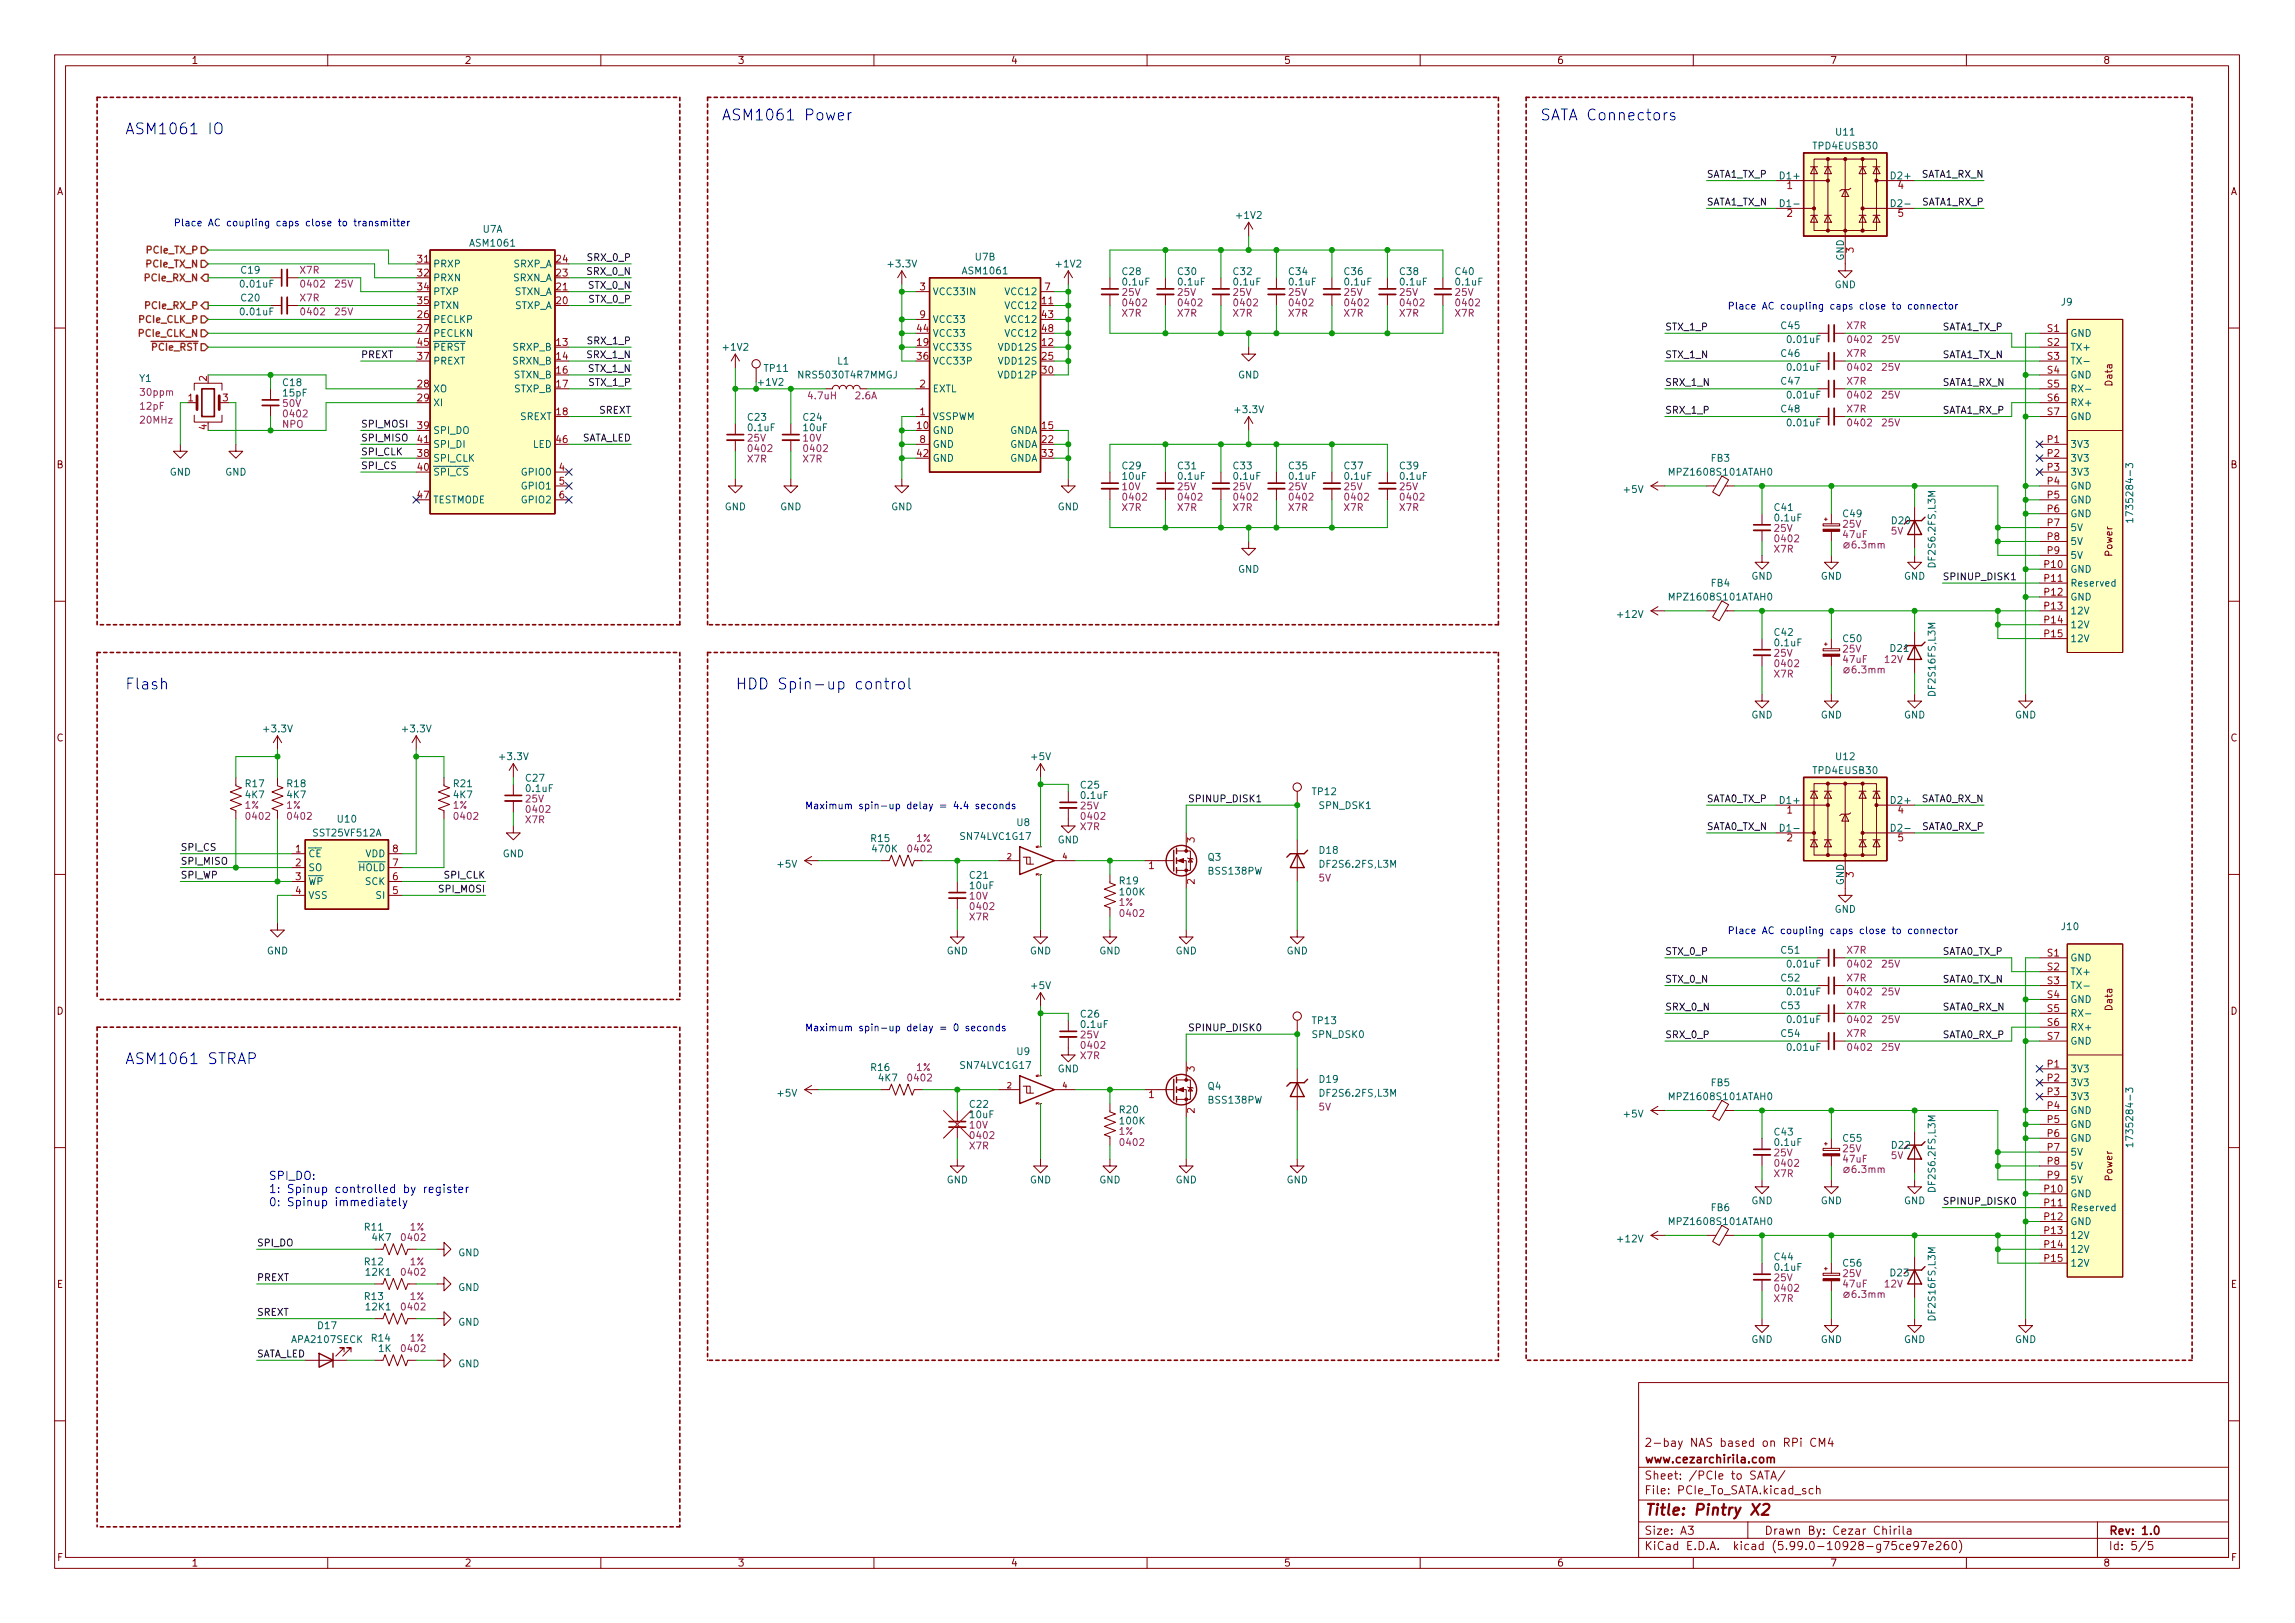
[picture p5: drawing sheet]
<svg xmlns="http://www.w3.org/2000/svg" width="420mm" height="297mm" viewBox="0 0 420 297" stroke-linecap="round" stroke-linejoin="round" font-family="sans-serif">
<defs><g id="words">
<g font-size="2.8" fill="#0000c2">
<text x="132.1" y="22">ASM1061 Power</text>
<text x="281.9" y="22">SATA Connectors</text>
<text x="22.9" y="24.6">ASM1061 IO</text>
<text x="22.9" y="126.2">Flash</text>
<text x="134.6" y="126.2">HDD Spin-up control</text>
<text x="22.9" y="194.8">ASM1061 STRAP</text>
</g>
<text font-size="2.8" fill="#840000" x="301" y="277.3">Title: Pintry X2</text>
<g font-size="2.1" fill="#0000c2">
<text x="49.1" y="215.9">SPI_DO:</text>
<text x="49.1" y="218.3">1: Spinup controlled by register</text>
<text x="49.1" y="220.8">0: Spinup immediately</text>
</g>
<g font-size="2.1" fill="#840000">
<text x="301" y="267.8">www.cezarchirila.com</text>
<text x="301" y="264.8">2-bay NAS based on RPi CM4</text>
<text x="301" y="273.5">File: PCIe_To_SATA.kicad_sch</text>
<text x="301" y="270.8">Sheet: /PCIe to SATA/</text>
<text x="301" y="280.9">Size: A3</text>
<text x="323" y="280.9">Drawn By: Cezar Chirila</text>
<text x="386" y="280.9">Rev: 1.0</text>
<text x="301" y="283.7">KiCad E.D.A. kicad (5.99.0-10928-g75ce97e260)</text>
<text x="386" y="283.7">Id: 5/5</text>
</g>
<g font-size="1.8" fill="#840000">
<text x="35" y="11.7">1</text>
<text x="85" y="11.7">2</text>
<text x="135" y="11.7">3</text>
<text x="185" y="11.7">4</text>
<text x="235" y="11.7">5</text>
<text x="285" y="11.7">6</text>
<text x="335" y="11.7">7</text>
<text x="385" y="11.7">8</text>
<text x="10.3" y="35.7">A</text>
<text x="408.3" y="35.7">A</text>
<text x="386.7" y="70.5" transform="rotate(-90 386.7 70.5)">Data</text>
<text x="10.3" y="85.7">B</text>
<text x="408.3" y="85.7">B</text>
<text x="386.7" y="101.8" transform="rotate(-90 386.7 101.8)">Power</text>
<text x="10.3" y="135.7">C</text>
<text x="408.3" y="135.7">C</text>
<text x="10.3" y="185.7">D</text>
<text x="386.7" y="184.8" transform="rotate(-90 386.7 184.8)">Data</text>
<text x="408.3" y="185.7">D</text>
<text x="386.7" y="216.1" transform="rotate(-90 386.7 216.1)">Power</text>
<text x="10.4" y="235.7">E</text>
<text x="408.4" y="235.7">E</text>
<text x="10.4" y="285.7">F</text>
<text x="35" y="286.7">1</text>
<text x="85" y="286.7">2</text>
<text x="135" y="286.7">3</text>
<text x="185" y="286.7">4</text>
<text x="235" y="286.7">5</text>
<text x="285" y="286.7">6</text>
<text x="335" y="286.7">7</text>
<text x="385" y="286.7">8</text>
<text x="408.4" y="285.7">F</text>
</g>
<g font-size="1.8" fill="#006464">
<text x="332.1" y="27.3">TPD4EUSB30</text>
<text x="336.2" y="24.8">U11</text>
<text x="326" y="32.8">D1+</text>
<text x="346.3" y="32.8">D2+</text>
<text x="226.5" y="40">+1V2</text>
<text x="326.2" y="37.9">D1-</text>
<text x="346.6" y="37.9">D2-</text>
<text x="86.2" y="45.1">ASM1061</text>
<text x="88.4" y="42.6">U7A</text>
<text x="178.6" y="47.7">U7B</text>
<text x="337.6" y="47.7" transform="rotate(-90 337.6 47.7)">GND</text>
<text x="44.2" y="52.6">0.01uF</text>
<text x="44.2" y="50.1">C19</text>
<text x="79.2" y="48.9">PRXP</text>
<text x="79.2" y="51.5">PRXN</text>
<text x="93.9" y="51.5">SRXN_A</text>
<text x="94" y="48.9">SRXP_A</text>
<text x="162.8" y="48.9">+3.3V</text>
<text x="176.4" y="50.2">ASM1061</text>
<text x="193.5" y="48.9">+1V2</text>
<text x="205.5" y="50.3">C28</text>
<text x="205.6" y="52.2">0.1uF</text>
<text x="215.7" y="50.3">C30</text>
<text x="215.8" y="52.2">0.1uF</text>
<text x="225.9" y="50.3">C32</text>
<text x="226" y="52.2">0.1uF</text>
<text x="236" y="50.3">C34</text>
<text x="236.1" y="52.2">0.1uF</text>
<text x="246.2" y="50.3">C36</text>
<text x="246.3" y="52.2">0.1uF</text>
<text x="256.3" y="50.3">C38</text>
<text x="256.4" y="52.2">0.1uF</text>
<text x="266.5" y="50.3">C40</text>
<text x="266.6" y="52.2">0.1uF</text>
<text x="335.9" y="52.7">GND</text>
<text x="44.2" y="57.7">0.01uF</text>
<text x="44.2" y="55.2">C20</text>
<text x="79.2" y="59.1">PECLKP</text>
<text x="79.2" y="54">PTXP</text>
<text x="79.2" y="56.6">PTXN</text>
<text x="94.1" y="54">STXN_A</text>
<text x="94.2" y="56.6">STXP_A</text>
<text x="170.7" y="54">VCC33IN</text>
<text x="170.7" y="59.1">VCC33</text>
<text x="184.3" y="56.6">VCC12</text>
<text x="184.3" y="59.1">VCC12</text>
<text x="184.3" y="54">VCC12</text>
<text x="377.4" y="55.9">J9</text>
<text x="79.2" y="61.6">PECLKN</text>
<text x="79.2" y="64.2">~PERST</text>
<text x="94" y="64.2">SRXP_B</text>
<text x="132.5" y="64.2">+1V2</text>
<text x="170.7" y="64.2">VCC33S</text>
<text x="170.7" y="61.6">VCC33</text>
<text x="183.1" y="64.2">VDD12S</text>
<text x="184.3" y="61.6">VCC12</text>
<text x="326.1" y="65.3">C46</text>
<text x="326.1" y="60.2">C45</text>
<text x="327.4" y="62.8">0.01uF</text>
<text x="379" y="61.6">GND</text>
<text x="379" y="64.2">TX+</text>
<text x="25.5" y="69.9">Y1</text>
<text x="51.9" y="70.6">C18</text>
<text x="79.2" y="71.8">XO</text>
<text x="79.2" y="66.7">PREXT</text>
<text x="93.9" y="66.7">SRXN_B</text>
<text x="94.1" y="69.3">STXN_B</text>
<text x="94.2" y="71.8">STXP_B</text>
<text x="140" y="68">TP11</text>
<text x="146.5" y="69.3">NRS5030T4R7MMGJ</text>
<text x="153.3" y="66.7">L1</text>
<text x="170.7" y="71.8">EXTL</text>
<text x="170.7" y="66.7">VCC33P</text>
<text x="183.1" y="66.7">VDD12S</text>
<text x="183.1" y="69.3">VDD12P</text>
<text x="226.6" y="69.3">GND</text>
<text x="326.1" y="70.4">C47</text>
<text x="327.4" y="67.9">0.01uF</text>
<text x="379" y="66.7">TX-</text>
<text x="379" y="69.3">GND</text>
<text x="379" y="71.8">RX-</text>
<text x="51.9" y="72.6">15pF</text>
<text x="79.2" y="74.3">XI</text>
<text x="95.2" y="76.9">SREXT</text>
<text x="137" y="77">C23</text>
<text x="147.1" y="77">C24</text>
<text x="170.7" y="76.9">VSSPWM</text>
<text x="226.3" y="75.6">+3.3V</text>
<text x="326.1" y="75.5">C48</text>
<text x="327.4" y="72.9">0.01uF</text>
<text x="379" y="74.3">RX+</text>
<text x="379" y="76.9">GND</text>
<text x="79.2" y="79.4">SPI_DO</text>
<text x="79.2" y="82">SPI_DI</text>
<text x="97.6" y="82">LED</text>
<text x="137.1" y="78.9">0.1uF</text>
<text x="147.2" y="78.9">10uF</text>
<text x="170.7" y="79.4">GND</text>
<text x="170.7" y="82">GND</text>
<text x="184.8" y="79.4">GNDA</text>
<text x="184.8" y="82">GNDA</text>
<text x="327.4" y="78">0.01uF</text>
<text x="379" y="82">3V3</text>
<text x="31.1" y="87">GND</text>
<text x="41.2" y="87">GND</text>
<text x="79.2" y="84.5">SPI_CLK</text>
<text x="79.2" y="87">~SPI_CS</text>
<text x="95.7" y="87">GPIO0</text>
<text x="95.7" y="89.6">GPIO1</text>
<text x="170.7" y="84.5">GND</text>
<text x="184.8" y="84.5">GNDA</text>
<text x="205.5" y="85.9">C29</text>
<text x="205.6" y="87.8">10uF</text>
<text x="215.7" y="85.9">C31</text>
<text x="215.8" y="87.8">0.1uF</text>
<text x="225.9" y="85.9">C33</text>
<text x="226" y="87.8">0.1uF</text>
<text x="236" y="85.9">C35</text>
<text x="236.1" y="87.8">0.1uF</text>
<text x="246.2" y="85.9">C37</text>
<text x="246.3" y="87.8">0.1uF</text>
<text x="256.3" y="85.9">C39</text>
<text x="256.4" y="87.8">0.1uF</text>
<text x="306.1" y="87">MPZ1608S101ATAH0</text>
<text x="313.3" y="84.5">FB3</text>
<text x="379" y="84.5">3V3</text>
<text x="379" y="87">3V3</text>
<text x="379" y="89.6">GND</text>
<text x="79.2" y="92.1">TESTMODE</text>
<text x="95.7" y="92.1">GPIO2</text>
<text x="132.7" y="93.4">GND</text>
<text x="142.8" y="93.4">GND</text>
<text x="163.1" y="93.4">GND</text>
<text x="193.6" y="93.4">GND</text>
<text x="297.4" y="90.2">+5V</text>
<text x="324.9" y="93.5">C41</text>
<text x="325" y="95.4">0.1uF</text>
<text x="337.5" y="94.7">C49</text>
<text x="346.4" y="95.9">D20</text>
<text x="379" y="92.1">GND</text>
<text x="379" y="94.7">GND</text>
<text x="390.5" y="94.4" transform="rotate(-90 390.5 94.4)">1735284-3</text>
<text x="379" y="97.2">5V</text>
<text x="379" y="99.7">5V</text>
<text x="226.6" y="104.8">GND</text>
<text x="313.3" y="107.4">FB4</text>
<text x="320.6" y="106.1">GND</text>
<text x="333.3" y="106.1">GND</text>
<text x="348.6" y="106.1">GND</text>
<text x="354.3" y="103.5" transform="rotate(-90 354.3 103.5)">DF2S6.2FS,L3M</text>
<text x="379" y="104.8">GND</text>
<text x="379" y="107.4">Reserved</text>
<text x="379" y="102.3">5V</text>
<text x="296.3" y="113.1">+12V</text>
<text x="306.1" y="109.9">MPZ1608S101ATAH0</text>
<text x="379" y="109.9">GND</text>
<text x="379" y="112.4">12V</text>
<text x="324.9" y="116.4">C42</text>
<text x="325" y="118.3">0.1uF</text>
<text x="337.5" y="117.5">C50</text>
<text x="346.1" y="119.3">D21</text>
<text x="379" y="115">12V</text>
<text x="379" y="117.5">12V</text>
<text x="320.6" y="131.5">GND</text>
<text x="333.3" y="131.5">GND</text>
<text x="348.6" y="131.5">GND</text>
<text x="354.3" y="127.1" transform="rotate(-90 354.3 127.1)">DF2S16FS,L3M</text>
<text x="368.9" y="131.5">GND</text>
<text x="48.5" y="134">+3.3V</text>
<text x="73.9" y="134">+3.3V</text>
<text x="91.6" y="139.1">+3.3V</text>
<text x="96.3" y="143">C27</text>
<text x="188.9" y="139.1">+5V</text>
<text x="332.1" y="141.6">TPD4EUSB30</text>
<text x="336.2" y="139.1">U12</text>
<text x="45" y="144.1">R17</text>
<text x="45" y="146.1">4K7</text>
<text x="52.6" y="144.1">R18</text>
<text x="52.6" y="146.1">4K7</text>
<text x="83.1" y="144.1">R21</text>
<text x="83.1" y="146.1">4K7</text>
<text x="96.4" y="144.9">0.1uF</text>
<text x="197.9" y="144.3">C25</text>
<text x="198" y="146.2">0.1uF</text>
<text x="240.3" y="145.5">TP12</text>
<text x="241.6" y="148.1">SPN_DSK1</text>
<text x="326" y="147.1">D1+</text>
<text x="346.3" y="147.1">D2+</text>
<text x="57.6" y="153.1">SST25VF512A</text>
<text x="61.9" y="150.5">U10</text>
<text x="159.5" y="154.1">R15</text>
<text x="159.8" y="156">470K</text>
<text x="176.1" y="153.7">SN74LVC1G17</text>
<text x="186.2" y="151.2">U8</text>
<text x="193.6" y="154.3">GND</text>
<text x="326.2" y="152.2">D1-</text>
<text x="346.6" y="152.2">D2-</text>
<text x="56.4" y="156.9">~CE</text>
<text x="56.4" y="159.4">SO</text>
<text x="56.4" y="162">~WP~</text>
<text x="65.6" y="159.4">~HOLD~</text>
<text x="66.9" y="162">SCK</text>
<text x="66.9" y="156.9">VDD</text>
<text x="92" y="156.9">GND</text>
<text x="142.4" y="158.8">+5V</text>
<text x="177.6" y="160.8">C21</text>
<text x="205" y="161.8">R19</text>
<text x="221.1" y="157.5">Q3</text>
<text x="221.4" y="160.1">BSS138PW</text>
<text x="241.6" y="156.2">D18</text>
<text x="241.9" y="158.8">DF2S6.2FS,L3M</text>
<text x="56.4" y="164.5">VSS</text>
<text x="68.9" y="164.5">SI</text>
<text x="177.6" y="162.7">10uF</text>
<text x="205.1" y="163.9">100K</text>
<text x="335.9" y="167">GND</text>
<text x="337.6" y="162" transform="rotate(-90 337.6 162)">GND</text>
<text x="377.5" y="170.2">J10</text>
<text x="48.8" y="174.7">GND</text>
<text x="173.3" y="174.7">GND</text>
<text x="188.5" y="174.7">GND</text>
<text x="201.2" y="174.7">GND</text>
<text x="215.2" y="174.7">GND</text>
<text x="235.5" y="174.7">GND</text>
<text x="326.1" y="179.6">C52</text>
<text x="326.1" y="174.5">C51</text>
<text x="327.4" y="177.1">0.01uF</text>
<text x="379" y="175.9">GND</text>
<text x="379" y="178.5">TX+</text>
<text x="188.9" y="181">+5V</text>
<text x="326.1" y="184.7">C53</text>
<text x="327.4" y="182.2">0.01uF</text>
<text x="379" y="181">TX-</text>
<text x="379" y="183.6">GND</text>
<text x="197.9" y="186.2">C26</text>
<text x="198" y="188.1">0.1uF</text>
<text x="240.3" y="190">SPN_DSK0</text>
<text x="240.3" y="187.4">TP13</text>
<text x="326.1" y="189.8">C54</text>
<text x="327.4" y="187.2">0.01uF</text>
<text x="379" y="186.1">RX-</text>
<text x="379" y="188.6">RX+</text>
<text x="379" y="191.2">GND</text>
<text x="159.5" y="196">R16</text>
<text x="160.9" y="197.9">4K7</text>
<text x="176.1" y="195.6">SN74LVC1G17</text>
<text x="186.2" y="193.1">U9</text>
<text x="193.6" y="196.3">GND</text>
<text x="327.4" y="192.3">0.01uF</text>
<text x="379" y="196.3">3V3</text>
<text x="142.4" y="200.7">+5V</text>
<text x="177.6" y="202.7">C22</text>
<text x="205" y="203.7">R20</text>
<text x="221.1" y="199.4">Q4</text>
<text x="221.4" y="202">BSS138PW</text>
<text x="241.6" y="198.2">D19</text>
<text x="241.9" y="200.7">DF2S6.2FS,L3M</text>
<text x="306.1" y="201.3">MPZ1608S101ATAH0</text>
<text x="313.3" y="198.8">FB5</text>
<text x="379" y="198.8">3V3</text>
<text x="379" y="201.3">3V3</text>
<text x="379" y="203.9">GND</text>
<text x="177.6" y="204.6">10uF</text>
<text x="205.1" y="205.8">100K</text>
<text x="297.4" y="204.5">+5V</text>
<text x="324.9" y="207.8">C43</text>
<text x="325" y="209.7">0.1uF</text>
<text x="337.5" y="209">C55</text>
<text x="379" y="206.4">GND</text>
<text x="379" y="209">GND</text>
<text x="390.5" y="208.7" transform="rotate(-90 390.5 208.7)">1735284-3</text>
<text x="346.4" y="210.2">D22</text>
<text x="379" y="211.5">5V</text>
<text x="379" y="214">5V</text>
<text x="173.3" y="216.6">GND</text>
<text x="188.5" y="216.6">GND</text>
<text x="201.2" y="216.6">GND</text>
<text x="215.2" y="216.6">GND</text>
<text x="235.5" y="216.6">GND</text>
<text x="313.3" y="221.7">FB6</text>
<text x="320.6" y="220.4">GND</text>
<text x="333.3" y="220.4">GND</text>
<text x="348.6" y="220.4">GND</text>
<text x="354.3" y="217.8" transform="rotate(-90 354.3 217.8)">DF2S6.2FS,L3M</text>
<text x="379" y="219.1">GND</text>
<text x="379" y="221.7">Reserved</text>
<text x="379" y="216.6">5V</text>
<text x="66.8" y="225.2">R11</text>
<text x="68.2" y="227.1">4K7</text>
<text x="296.3" y="227.4">+12V</text>
<text x="306.1" y="224.2">MPZ1608S101ATAH0</text>
<text x="379" y="224.2">GND</text>
<text x="379" y="226.7">12V</text>
<text x="66.8" y="231.6">R12</text>
<text x="67.1" y="233.5">12K1</text>
<text x="83.9" y="229.9">GND</text>
<text x="324.9" y="230.7">C44</text>
<text x="325" y="232.6">0.1uF</text>
<text x="337.5" y="231.8">C56</text>
<text x="346.1" y="233.6">D23</text>
<text x="379" y="229.3">12V</text>
<text x="379" y="231.8">12V</text>
<text x="66.8" y="237.9">R13</text>
<text x="67.1" y="239.8">12K1</text>
<text x="83.9" y="236.3">GND</text>
<text x="53.6" y="245.8">APA2107SECK</text>
<text x="58.3" y="243.2">D17</text>
<text x="68.1" y="245.5">R14</text>
<text x="83.9" y="242.6">GND</text>
<text x="320.6" y="245.8">GND</text>
<text x="333.3" y="245.8">GND</text>
<text x="348.6" y="245.8">GND</text>
<text x="354.3" y="241.4" transform="rotate(-90 354.3 241.4)">DF2S16FS,L3M</text>
<text x="368.9" y="245.8">GND</text>
<text x="69.3" y="247.4">1K</text>
<text x="83.9" y="250.2">GND</text>
</g>
<g font-size="1.8" fill="#0f0f0f">
<text x="312.4" y="32.5">SATA1_TX_P</text>
<text x="351.7" y="32.5">SATA1_RX_N</text>
<text x="312.4" y="37.6">SATA1_TX_N</text>
<text x="351.8" y="37.6">SATA1_RX_P</text>
<text x="107.8" y="47.8">SRX_0_P</text>
<text x="107.7" y="50.3">SRX_0_N</text>
<text x="107.9" y="52.8">STX_0_N</text>
<text x="108" y="55.4">STX_0_P</text>
<text x="66" y="65.5">PREXT</text>
<text x="107.7" y="65.5">SRX_1_N</text>
<text x="107.8" y="63">SRX_1_P</text>
<text x="304.8" y="65.5">STX_1_N</text>
<text x="304.8" y="60.5">STX_1_P</text>
<text x="355.6" y="60.5">SATA1_TX_P</text>
<text x="355.6" y="65.5">SATA1_TX_N</text>
<text x="107.9" y="68.1">STX_1_N</text>
<text x="108" y="70.6">STX_1_P</text>
<text x="304.8" y="70.6">SRX_1_N</text>
<text x="355.6" y="70.6">SATA1_RX_N</text>
<text x="109.7" y="75.7">SREXT</text>
<text x="304.8" y="75.7">SRX_1_P</text>
<text x="355.6" y="75.7">SATA1_RX_P</text>
<text x="66" y="78.2">SPI_MOSI</text>
<text x="66" y="80.8">SPI_MISO</text>
<text x="66" y="83.3">SPI_CLK</text>
<text x="106.2" y="80.8">SATA_LED</text>
<text x="66" y="85.9">SPI_CS</text>
<text x="355.6" y="106.2">SPINUP_DISK1</text>
<text x="218.4" y="146.8">SPINUP_DISK1</text>
<text x="312.4" y="146.8">SATA0_TX_P</text>
<text x="351.7" y="146.8">SATA0_RX_N</text>
<text x="33" y="155.7">SPI_CS</text>
<text x="312.4" y="151.9">SATA0_TX_N</text>
<text x="351.8" y="151.9">SATA0_RX_P</text>
<text x="33" y="158.2">SPI_MISO</text>
<text x="33" y="160.8">SPI_WP</text>
<text x="81.4" y="160.8">SPI_CLK</text>
<text x="80.5" y="163.3">SPI_MOSI</text>
<text x="304.8" y="179.8">STX_0_N</text>
<text x="304.8" y="174.8">STX_0_P</text>
<text x="355.6" y="179.8">SATA0_TX_N</text>
<text x="355.6" y="174.8">SATA0_TX_P</text>
<text x="304.8" y="184.9">SRX_0_N</text>
<text x="355.6" y="184.9">SATA0_RX_N</text>
<text x="218.4" y="188.7">SPINUP_DISK0</text>
<text x="304.8" y="190">SRX_0_P</text>
<text x="355.6" y="190">SATA0_RX_P</text>
<text x="355.6" y="220.5">SPINUP_DISK0</text>
<text x="47" y="228.1">SPI_DO</text>
<text x="47" y="234.4">PREXT</text>
<text x="47" y="240.8">SREXT</text>
<text x="47" y="248.4">SATA_LED</text>
</g>
<g font-size="1.8" fill="#a90000">
<text x="327.2" y="34.6">1</text>
<text x="347.5" y="34.6">4</text>
<text x="327.2" y="39.7">2</text>
<text x="347.5" y="39.7">5</text>
<text x="339.3" y="46.2" transform="rotate(-90 339.3 46.2)">3</text>
<text x="76.5" y="48">31</text>
<text x="76.5" y="50.6">32</text>
<text x="76.5" y="53.1">34</text>
<text x="101.9" y="53.1">21</text>
<text x="101.9" y="50.6">23</text>
<text x="101.9" y="48">24</text>
<text x="168.4" y="53.1">3</text>
<text x="191.3" y="53.1">7</text>
<text x="76.5" y="58.2">26</text>
<text x="76.5" y="55.7">35</text>
<text x="101.9" y="55.7">20</text>
<text x="168.4" y="58.2">9</text>
<text x="190.8" y="55.7">11</text>
<text x="190.8" y="58.2">43</text>
<text x="76.5" y="60.7">27</text>
<text x="76.5" y="65.8">37</text>
<text x="76.5" y="63.3">45</text>
<text x="101.9" y="63.3">13</text>
<text x="101.9" y="65.8">14</text>
<text x="167.9" y="63.3">19</text>
<text x="167.9" y="65.8">36</text>
<text x="167.9" y="60.7">44</text>
<text x="190.8" y="63.3">12</text>
<text x="190.8" y="65.8">25</text>
<text x="190.8" y="60.7">48</text>
<text x="374.8" y="60.7">S1</text>
<text x="374.8" y="63.3">S2</text>
<text x="374.8" y="65.8">S3</text>
<text x="37.8" y="69.7" transform="rotate(-90 37.8 69.7)">2</text>
<text x="76.5" y="70.9">28</text>
<text x="101.9" y="68.4">16</text>
<text x="101.9" y="70.9">17</text>
<text x="168.4" y="70.9">2</text>
<text x="190.8" y="68.4">30</text>
<text x="374.8" y="68.4">S4</text>
<text x="374.8" y="70.9">S5</text>
<text x="34.4" y="73.4">1</text>
<text x="40.8" y="73.4">3</text>
<text x="76.5" y="73.4">29</text>
<text x="101.9" y="76">18</text>
<text x="168.4" y="76">1</text>
<text x="374.8" y="73.4">S6</text>
<text x="374.8" y="76">S7</text>
<text x="37.8" y="78.6" transform="rotate(-90 37.8 78.6)">4</text>
<text x="76.5" y="83.6">38</text>
<text x="76.5" y="78.5">39</text>
<text x="76.5" y="81.1">41</text>
<text x="101.9" y="81.1">46</text>
<text x="167.9" y="78.5">10</text>
<text x="167.9" y="83.6">42</text>
<text x="168.4" y="81.1">8</text>
<text x="190.8" y="78.5">15</text>
<text x="190.8" y="81.1">22</text>
<text x="190.8" y="83.6">33</text>
<text x="374.8" y="81.1">P1</text>
<text x="374.8" y="83.6">P2</text>
<text x="76.5" y="86.1">40</text>
<text x="102.4" y="86.1">4</text>
<text x="102.4" y="88.7">5</text>
<text x="374.8" y="86.1">P3</text>
<text x="374.8" y="88.7">P4</text>
<text x="76.5" y="91.2">47</text>
<text x="102.4" y="91.2">6</text>
<text x="374.8" y="91.2">P5</text>
<text x="374.8" y="93.8">P6</text>
<text x="374.8" y="96.3">P7</text>
<text x="374.8" y="98.8">P8</text>
<text x="374.8" y="101.4">P9</text>
<text x="374.3" y="103.9">P10</text>
<text x="374.3" y="106.5">P11</text>
<text x="374.3" y="109">P12</text>
<text x="374.3" y="111.5">P13</text>
<text x="374.3" y="114.1">P14</text>
<text x="374.3" y="116.6">P15</text>
<text x="327.2" y="148.9">1</text>
<text x="347.5" y="148.9">4</text>
<text x="54.1" y="156">1</text>
<text x="71.9" y="156">8</text>
<text x="218.7" y="154.2" transform="rotate(-90 218.7 154.2)">3</text>
<text x="327.2" y="154">2</text>
<text x="347.5" y="154">5</text>
<text x="54.1" y="158.5">2</text>
<text x="54.1" y="161.1">3</text>
<text x="71.9" y="161.1">6</text>
<text x="71.9" y="158.5">7</text>
<text x="210.3" y="159">1</text>
<text x="218.7" y="161.8" transform="rotate(-90 218.7 161.8)">2</text>
<text x="339.3" y="160.5" transform="rotate(-90 339.3 160.5)">3</text>
<text x="54.1" y="163.6">4</text>
<text x="71.9" y="163.6">5</text>
<text x="374.8" y="175">S1</text>
<text x="374.8" y="177.6">S2</text>
<text x="374.8" y="180.1">S3</text>
<text x="374.8" y="182.7">S4</text>
<text x="374.8" y="185.2">S5</text>
<text x="374.8" y="187.7">S6</text>
<text x="374.8" y="190.3">S7</text>
<text x="218.7" y="196.1" transform="rotate(-90 218.7 196.1)">3</text>
<text x="374.8" y="195.4">P1</text>
<text x="374.8" y="197.9">P2</text>
<text x="210.3" y="201">1</text>
<text x="218.7" y="203.7" transform="rotate(-90 218.7 203.7)">2</text>
<text x="374.8" y="200.4">P3</text>
<text x="374.8" y="203">P4</text>
<text x="374.8" y="205.5">P5</text>
<text x="374.8" y="208.1">P6</text>
<text x="374.8" y="210.6">P7</text>
<text x="374.8" y="213.1">P8</text>
<text x="374.8" y="215.7">P9</text>
<text x="374.3" y="218.2">P10</text>
<text x="374.3" y="220.8">P11</text>
<text x="374.3" y="223.3">P12</text>
<text x="374.3" y="225.8">P13</text>
<text x="374.3" y="228.4">P14</text>
<text x="374.3" y="230.9">P15</text>
</g>
<g font-size="1.8" fill="#0000c2">
<text x="31.7" y="41.4">Place AC coupling caps close to transmitter</text>
<text x="316.2" y="56.6">Place AC coupling caps close to connector</text>
<text x="147.3" y="148.1">Maximum spin-up delay = 4.4 seconds</text>
<text x="316.2" y="170.9">Place AC coupling caps close to connector</text>
<text x="147.3" y="188.7">Maximum spin-up delay = 0 seconds</text>
</g>
<g font-size="1.8" fill="#725600">
<text x="27.1" y="46.4">PCIe_TX_P</text>
<text x="26.8" y="51.5">PCIe_RX_N</text>
<text x="27" y="48.9">PCIe_TX_N</text>
<text x="25.7" y="59.1">PCIe_CLK_P</text>
<text x="26.9" y="56.6">PCIe_RX_P</text>
<text x="25.6" y="61.6">PCIe_CLK_N</text>
<text x="28" y="64.2">~PCIe_RST</text>
</g>
<g font-size="1.8" fill="#840084">
<text x="54.9" y="50.1">X7R</text>
<text x="55.3" y="52.6">0402</text>
<text x="61.3" y="52.6">25V</text>
<text x="54.9" y="55.2">X7R</text>
<text x="55.3" y="57.7">0402</text>
<text x="61.3" y="57.7">25V</text>
<text x="205.4" y="57.9">X7R</text>
<text x="205.5" y="54.1">25V</text>
<text x="205.8" y="56">0402</text>
<text x="215.6" y="57.9">X7R</text>
<text x="215.7" y="54.1">25V</text>
<text x="215.9" y="56">0402</text>
<text x="225.8" y="57.9">X7R</text>
<text x="225.8" y="54.1">25V</text>
<text x="226.1" y="56">0402</text>
<text x="235.9" y="57.9">X7R</text>
<text x="236" y="54.1">25V</text>
<text x="236.2" y="56">0402</text>
<text x="246.1" y="57.9">X7R</text>
<text x="246.1" y="54.1">25V</text>
<text x="246.4" y="56">0402</text>
<text x="256.2" y="57.9">X7R</text>
<text x="256.3" y="54.1">25V</text>
<text x="256.6" y="56">0402</text>
<text x="266.4" y="57.9">X7R</text>
<text x="266.5" y="54.1">25V</text>
<text x="266.7" y="56">0402</text>
<text x="338.2" y="65.3">X7R</text>
<text x="338.2" y="60.2">X7R</text>
<text x="338.5" y="62.8">0402</text>
<text x="344.6" y="62.8">25V</text>
<text x="338.2" y="70.4">X7R</text>
<text x="338.5" y="67.9">0402</text>
<text x="344.6" y="67.9">25V</text>
<text x="25.7" y="75">12pF</text>
<text x="25.8" y="77.5">20MHz</text>
<text x="25.8" y="72.4">30ppm</text>
<text x="51.8" y="74.5">50V</text>
<text x="52.1" y="76.4">0402</text>
<text x="148.1" y="73.1">4.7uH</text>
<text x="156.7" y="73.1">2.6A</text>
<text x="338.2" y="75.5">X7R</text>
<text x="338.5" y="72.9">0402</text>
<text x="344.6" y="72.9">25V</text>
<text x="51.7" y="78.3">NPO</text>
<text x="136.9" y="80.8">25V</text>
<text x="137.2" y="82.7">0402</text>
<text x="147.1" y="80.8">10V</text>
<text x="147.3" y="82.7">0402</text>
<text x="338.5" y="78">0402</text>
<text x="344.6" y="78">25V</text>
<text x="136.9" y="84.6">X7R</text>
<text x="147" y="84.6">X7R</text>
<text x="205.5" y="89.7">10V</text>
<text x="215.7" y="89.7">25V</text>
<text x="225.8" y="89.7">25V</text>
<text x="236" y="89.7">25V</text>
<text x="246.1" y="89.7">25V</text>
<text x="256.3" y="89.7">25V</text>
<text x="205.4" y="93.5">X7R</text>
<text x="205.8" y="91.6">0402</text>
<text x="215.6" y="93.5">X7R</text>
<text x="215.9" y="91.6">0402</text>
<text x="225.8" y="93.5">X7R</text>
<text x="226.1" y="91.6">0402</text>
<text x="235.9" y="93.5">X7R</text>
<text x="236.2" y="91.6">0402</text>
<text x="246.1" y="93.5">X7R</text>
<text x="246.4" y="91.6">0402</text>
<text x="256.2" y="93.5">X7R</text>
<text x="256.6" y="91.6">0402</text>
<text x="324.8" y="101.1">X7R</text>
<text x="324.9" y="97.3">25V</text>
<text x="325.1" y="99.2">0402</text>
<text x="337.4" y="96.6">25V</text>
<text x="337.5" y="98.5">47uF</text>
<text x="346.2" y="97.8">5V</text>
<text x="337.4" y="119.4">25V</text>
<text x="324.8" y="124">X7R</text>
<text x="324.9" y="120.2">25V</text>
<text x="325.1" y="122.1">0402</text>
<text x="337.5" y="121.3">47uF</text>
<text x="345.1" y="121.3">12V</text>
<text x="44.8" y="148">1%</text>
<text x="52.5" y="148">1%</text>
<text x="82.9" y="148">1%</text>
<text x="96.3" y="146.8">25V</text>
<text x="96.5" y="148.8">0402</text>
<text x="197.9" y="148.1">25V</text>
<text x="45.2" y="150">0402</text>
<text x="52.9" y="150">0402</text>
<text x="83.3" y="150">0402</text>
<text x="96.2" y="150.7">X7R</text>
<text x="166.4" y="156">0402</text>
<text x="167.8" y="154.1">1%</text>
<text x="197.8" y="151.9">X7R</text>
<text x="198.1" y="150">0402</text>
<text x="241.4" y="161.3">5V</text>
<text x="177.6" y="164.6">10V</text>
<text x="177.8" y="166.5">0402</text>
<text x="204.9" y="165.8">1%</text>
<text x="205.3" y="167.8">0402</text>
<text x="177.5" y="168.4">X7R</text>
<text x="338.2" y="179.6">X7R</text>
<text x="338.2" y="174.5">X7R</text>
<text x="338.5" y="177.1">0402</text>
<text x="344.6" y="177.1">25V</text>
<text x="338.2" y="184.7">X7R</text>
<text x="338.5" y="182.2">0402</text>
<text x="344.6" y="182.2">25V</text>
<text x="197.9" y="190">25V</text>
<text x="198.1" y="191.9">0402</text>
<text x="338.2" y="189.8">X7R</text>
<text x="338.5" y="187.2">0402</text>
<text x="344.6" y="187.2">25V</text>
<text x="166.4" y="197.9">0402</text>
<text x="167.8" y="196">1%</text>
<text x="197.8" y="193.8">X7R</text>
<text x="338.5" y="192.3">0402</text>
<text x="344.6" y="192.3">25V</text>
<text x="241.4" y="203.2">5V</text>
<text x="177.6" y="206.5">10V</text>
<text x="177.8" y="208.4">0402</text>
<text x="204.9" y="207.7">1%</text>
<text x="205.3" y="209.7">0402</text>
<text x="177.5" y="210.3">X7R</text>
<text x="324.8" y="215.4">X7R</text>
<text x="324.9" y="211.6">25V</text>
<text x="325.1" y="213.5">0402</text>
<text x="337.4" y="210.9">25V</text>
<text x="337.5" y="212.8">47uF</text>
<text x="346.2" y="212.1">5V</text>
<text x="73.7" y="227.1">0402</text>
<text x="75.1" y="225.2">1%</text>
<text x="73.7" y="233.5">0402</text>
<text x="75.1" y="231.6">1%</text>
<text x="337.4" y="233.7">25V</text>
<text x="73.7" y="239.8">0402</text>
<text x="75.1" y="237.9">1%</text>
<text x="324.8" y="238.3">X7R</text>
<text x="324.9" y="234.5">25V</text>
<text x="325.1" y="236.4">0402</text>
<text x="337.5" y="235.6">47uF</text>
<text x="345.1" y="235.6">12V</text>
<text x="75.1" y="245.5">1%</text>
<text x="73.7" y="247.4">0402</text>
</g>
<text font-size="1.8" fill="#009600" x="139" y="70.6">+1V2</text>
<g font-size="1.4" fill="#a90000">
<text x="184.4" y="157.3">2</text>
<text x="194.6" y="157.3">4</text>
<text x="184.4" y="199.2">2</text>
<text x="194.6" y="199.2">4</text>
</g>
<g font-size=".7" fill="#a90000">
<text x="190.2" y="155.2" transform="rotate(-90 190.2 155.2)">5</text>
<text x="190.2" y="160.3" transform="rotate(-90 190.2 160.3)">3</text>
<text x="190.2" y="197.1" transform="rotate(-90 190.2 197.1)">5</text>
<text x="190.2" y="202.2" transform="rotate(-90 190.2 202.2)">3</text>
</g>
</g></defs>
<g fill="none" stroke="#840000" stroke-width=".18">
<path d="M10 10h400v277h-400zM12 12h396v273h-396zM60 10v2M110 10v2M160 10v2M210 10v2M260 10v2M310 10v2M360 10v2M325.1 33.1h9.5M325.1 38.1h7M331.5 39.4h1.2"/>
<path d="M331.5 30.5h1.2M332.1 29.1h11.4v13.1h-11.4zM332.1 39.4l.6 1.3h-1.2zM332.1 30.5l.6 1.3h-1.2zM334 39.4h1.3M334 30.5h1.3M334.6 39.4l.7 1.3h-1.3zM334.6 30.5l.7 1.3h-1.3zM334.6 29.1v13.1M337.8 29.1v20.5h1.3l-1.3 1.2-1.3-1.2h1.3M337.8 34.7l.7 1.3h-1.3zM338.8 34.5l-.3 .2h-1.3l-.4 .3"/>
<path d="M340.4 39.4h1.2M340.4 30.5h1.2M341 39.4l.6 1.3h-1.2zM341 30.5l.6 1.3h-1.2zM341 29.1v13.1M341 38.1h9.5M342.9 39.4h1.3M342.9 30.5h1.3M343.5 39.4l.7 1.3h-1.3zM343.5 30.5l.7 1.3h-1.3zM343.5 33.1h7M49.5 55.9h2.1"/>
<path d="M49.5 50.8h2.1M52.6 55.9h2M52.6 50.8h2M76.2 48.3h2.5M101.6 53.4h2.5M165.1 49.6l-.8 1.2M165.1 49.6v2.5M165.1 49.6l.8 1.2M167.6 53.4h2.6M167.6 58.5h2.6M190.5 55.9h2.5M190.5 53.4h2.5"/>
<path d="M195.6 49.6v2.5M195.6 49.6l-.8 1.2M195.6 49.6l.7 1.2M203.2 50.8v2.1M203.2 53.9v2M213.4 50.8v2.1M213.4 53.9v2M223.5 50.8v2.1M223.5 53.9v2M228.6 40.7v2.5M228.6 40.7l-.8 1.2M228.6 40.7l.8 1.2"/>
<path d="M233.7 50.8v2.1M233.7 53.9v2M243.8 50.8v2.1M243.8 53.9v2M254 50.8v2.1M254 53.9v2M264.2 50.8v2.1M264.2 53.9v2M378.5 58.5h10.1v60.9h-10.1zM10 60h2M35.6 76v1.3h5v-1.3M35.6 71.4v-1.3h5v1.3"/>
<path d="M35.6 73.7h.5M40.1 73.7h.5M49.5 71.2v2M49.5 74.2v2M134.6 64.8v2.5M134.6 77.5v2M134.6 64.8l-.7 1.3M134.6 64.8l.8 1.3M138.4 67.3v2.6M144.8 77.5v2M151.1 71.2h1.3a.64 .64 0 0 1 .6-.7 .64 .64 0 0 1 .7 .7 .64 .64 0 0 1 .6-.7 .64 .64 0 0 1 .6 .7 .64 .64 0 0 1 .7-.7 .64 .64 0 0 1 .6 .7 .64 .64 0 0 1 .6-.7 .64 .64 0 0 1 .7 .7h1.2M167.6 71.2h2.6"/>
<path d="M167.6 76.2h2.6M228.6 63.5v1.3h1.3l-1.3 1.3-1.3-1.3h1.3M228.6 76.2l-.8 1.3M228.6 76.2v2.6M228.6 76.2l.8 1.3M332.7 71.2h2.1M332.7 61h2.1M332.7 66.1h2.1M332.7 76.2h2.1M335.8 71.2h2M335.8 61h2M335.8 66.1h2"/>
<path d="M335.8 76.2h2M373.4 71.2h5.1M373.4 61h5.1M373.4 63.5h5.1M373.4 66.1h5.1M373.4 68.6h5.1M373.4 73.7h5.1M373.4 76.2h5.1M378.5 78.8h10.1M408 60h2M33 81.3v1.3h1.3l-1.3 1.3-1.3-1.3h1.3M43.2 81.3v1.3h1.2l-1.2 1.3-1.3-1.3h1.3"/>
<path d="M76.2 81.3h2.5M101.6 86.4h2.5M101.6 88.9h2.5M101.6 91.5h2.5M134.6 87.7v1.2h1.3l-1.3 1.3-1.3-1.3h1.3M134.6 80.6v2M144.8 87.7v1.2h1.2l-1.2 1.3-1.3-1.3h1.3M144.8 80.6v2M165.1 87.7v1.2h1.3l-1.3 1.3-1.3-1.3h1.3M167.6 81.3h2.6M195.6 87.7v1.2h1.2l-1.2 1.3-1.3-1.3h1.3M203.2 86.4v2"/>
<path d="M203.2 89.4v2.1M213.4 86.4v2M213.4 89.4v2.1M223.5 86.4v2M223.5 89.4v2.1M228.6 99.1v1.3h1.3l-1.3 1.2-1.3-1.2h1.3M233.7 86.4v2M233.7 89.4v2.1M243.8 86.4v2M243.8 89.4v2.1M254 86.4v2M254 89.4v2.1"/>
<path d="M302.3 88.9h2.5M302.3 88.9l1.2 .8M303.5 88.2l-1.2 .7M312.4 88.9h1.8M315.2 87.1l1.3 .7-1.7 3-1.3-.7zM315.8 88.9h1.7M322.6 94v2M322.6 97.1v2M333.8 95.9h3v.4h-3zM334 95h.5M334.3 94.8v.5M335.3 94v1.9"/>
<path d="M335.3 97.2v1.9M350.5 92.7v7.7M373.4 81.3h5.1M373.4 83.9h5.1M373.4 86.4h5.1M373.4 88.9h5.1M373.4 91.5h5.1M373.4 94h5.1M373.4 96.6h5.1M373.4 99.1h5.1M10 110h2M302.3 111.8h2.5"/>
<path d="M302.3 111.8l1.2 .8M303.5 111l-1.2 .8M312.4 111.8h1.8M315.2 110l1.3 .7-1.7 2.9-1.3-.7zM315.8 111.8h1.7M322.6 101.6v1.3h1.2l-1.2 1.3-1.3-1.3h1.3M322.6 116.9v2M322.6 119.9v2.1M333.8 118.7h3v.4h-3zM334 117.9h.5M334.3 117.6v.5M335.3 101.6v1.3h1.2l-1.2 1.3-1.3-1.3h1.3"/>
<path d="M335.3 116.9v1.8M350.5 101.6v1.3h1.3l-1.3 1.3-1.3-1.3h1.3M350.5 115.6v7.6M373.4 104.2h5.1M373.4 106.7h5.1M373.4 109.3h5.1M373.4 111.8h5.1M373.4 114.3h5.1M373.4 116.9h5.1M373.4 101.6h5.1M408 110h2M50.8 134.7v2.5"/>
<path d="M50.8 134.7l-.8 1.2M50.8 134.7l.8 1.2M76.2 134.7l-.8 1.2M76.2 134.7v2.5M76.2 134.7l.8 1.2M94 139.7v2.6M94 139.7l-.8 1.3M94 139.7l.7 1.3M190.5 139.7l-.8 1.3M190.5 139.7v2.6M190.5 139.7l.8 1.3M322.6 127v1.3h1.2l-1.2 1.3-1.3-1.3h1.3"/>
<path d="M335.3 127v1.3h1.2l-1.2 1.3-1.3-1.3h1.3M335.3 120.1v1.9M350.5 127v1.3h1.3l-1.3 1.3-1.3-1.3h1.3M370.8 127v1.3h1.3l-1.3 1.3-1.2-1.3h1.2M43.2 142.3v1.5l1 .4-2 .7 2 .8-2 .8 2 .7-2 .8 1 .4v1.5M50.8 142.3v1.5l1 .4-2 .7 2 .8-2 .8 2 .7-2 .8 1 .4v1.5M53.3 156.2h2.6M53.3 158.8h2.6M71.1 156.2h2.6M71.1 158.8h2.6M81.3 142.3v1.5l1 .4-2 .7 2 .8-2 .8 2 .7-2 .8 1 .4v1.5M94 151.2v1.2h1.2l-1.2 1.3-1.3-1.3h1.3"/>
<path d="M94 143.5v2.1M94 146.6v2M147.3 157.5h2.6M147.3 157.5l1.3 .8M148.6 156.8l-1.3 .7M161.3 157.5h1.5l.4-1 .8 2 .7-2 .8 2 .7-2 .8 2 .4-1h1.5M182.9 157.5h3.8M187.3 156.9h.7v1.3h1.2M188 156.9h.6v1.3M193 157.5h3.8M195.6 147.9v3.3h1.2l-1.2 1.2-1.3-1.2h1.3M195.6 144.8v2"/>
<path d="M209.5 157.5h5.4M215.4 157.5h1.8v5.1M215.4 155.7h2.5v3.6h-2.5M217.2 152.4v3.3M217.4 157l.2 .1h.7l.1 .2M217.9 157.1l.4 .7h-.7zM237.5 144.8v2.6M237.5 153.7v7.6M325.1 147.4h9.5M325.1 152.4h7M331.5 153.7h1.2M331.5 144.8h1.2"/>
<path d="M332.1 143.4h11.4v13.1h-11.4zM332.1 153.7l.6 1.3h-1.2zM332.1 144.8l.6 1.3h-1.2zM334 153.7h1.3M334 144.8h1.3M334.6 153.7l.7 1.3h-1.3zM334.6 144.8l.7 1.3h-1.3zM334.6 143.4v13.1M337.8 143.4v20.5h1.3l-1.3 1.2-1.3-1.2h1.3M337.8 149l.7 1.3h-1.3zM338.8 148.8l-.3 .2h-1.3l-.4 .3M340.4 153.7h1.2"/>
<path d="M340.4 144.8h1.2M341 153.7l.6 1.3h-1.2zM341 144.8l.6 1.3h-1.2zM341 143.4v13.1M341 152.4h9.5M342.9 153.7h1.3M342.9 144.8h1.3M343.5 153.7l.7 1.3h-1.3zM343.5 144.8l.7 1.3h-1.3zM343.5 147.4h7M10 160h2M50.8 168.9v1.3h1.3l-1.3 1.3-1.3-1.3h1.3"/>
<path d="M53.3 161.3h2.6M53.3 163.9h2.6M71.1 161.3h2.6M71.1 163.9h2.6M175.3 170.2v1.3h1.2l-1.2 1.3-1.3-1.3h1.3M175.3 161.3v2.1M175.3 164.4v2M190.5 170.2v1.3h1.3l-1.3 1.3-1.3-1.3h1.3M203.2 160.1v1.5l1 .4-2 .7 2 .8-2 .7 2 .8-2 .8 1 .4v1.5M203.2 170.2v1.3h1.3l-1.3 1.3-1.3-1.3h1.3M217.2 170.2v1.3h1.2l-1.2 1.3-1.3-1.3h1.3M237.5 170.2v1.3h1.3l-1.3 1.3-1.3-1.3h1.3"/>
<path d="M332.7 175.3h2.1M335.8 175.3h2M373.4 175.3h5.1M373.4 177.8h5.1M378.5 172.8h10.1v60.9h-10.1zM408 160h2M147.3 199.4h2.6M147.3 199.4l1.3 .8M148.6 198.7l-1.3 .7M161.3 199.4h1.5l.4-1 .8 2 .7-2 .8 2 .7-2 .8 2 .4-1h1.5M182.9 199.4h3.8M187.3 198.8h.7v1.3h1.2"/>
<path d="M188 198.8h.6v1.3M190.5 181.6v2.6M190.5 181.6l-.8 1.3M190.5 181.6l.8 1.3M193 199.4h3.8M195.6 189.8v3.3h1.2l-1.2 1.2-1.3-1.2h1.3M195.6 186.7v2.1M209.5 199.4h5.4M215.4 199.4h1.8v5.1M215.4 197.6h2.5v3.6h-2.5M217.2 194.3v3.3M217.4 198.9l.2 .1h.7l.1 .2"/>
<path d="M217.9 199l.4 .7h-.7zM237.5 186.7v2.6M237.5 195.6v7.6M332.7 180.4h2.1M332.7 185.5h2.1M332.7 190.5h2.1M335.8 180.4h2M335.8 185.5h2M335.8 190.5h2M373.4 180.4h5.1M373.4 185.5h5.1M373.4 190.5h5.1"/>
<path d="M373.4 195.6h5.1M373.4 198.2h5.1M373.4 182.9h5.1M373.4 188h5.1M378.5 193.1h10.1M10 210h2M175.3 212.1v1.3h1.2l-1.2 1.3-1.3-1.3h1.3M175.3 203.2v2.1M175.3 206.3v2M190.5 212.1v1.3h1.3l-1.3 1.3-1.3-1.3h1.3M203.2 202v1.5l1 .4-2 .7 2 .8-2 .8 2 .7-2 .8 1 .4v1.5M203.2 212.1v1.3h1.3l-1.3 1.3-1.3-1.3h1.3"/>
<path d="M217.2 212.1v1.3h1.2l-1.2 1.3-1.3-1.3h1.3M237.5 212.1v1.3h1.3l-1.3 1.3-1.3-1.3h1.3M302.3 203.2h2.5M302.3 203.2l1.2 .8M303.5 202.5l-1.2 .7M312.4 203.2h1.8M315.2 201.4l1.3 .7-1.7 3-1.3-.7zM315.8 203.2h1.7M322.6 215.9v1.3h1.2l-1.2 1.3-1.3-1.3h1.3M322.6 208.3v2M322.6 211.4v2M333.8 210.2h3v.4h-3z"/>
<path d="M334 209.3h.5M334.3 209.1v.5M335.3 215.9v1.3h1.2l-1.2 1.3-1.3-1.3h1.3M335.3 208.3v1.9M335.3 211.5v1.9M350.5 215.9v1.3h1.3l-1.3 1.3-1.3-1.3h1.3M350.5 207v7.7M373.4 203.2h5.1M373.4 218.5h5.1M373.4 200.7h5.1M373.4 205.8h5.1M373.4 208.3h5.1"/>
<path d="M373.4 210.9h5.1M373.4 213.4h5.1M373.4 215.9h5.1M408 210h2M68.6 228.6h1.5l.4-1 .7 2.1 .8-2.1 .8 2.1 .7-2.1 .8 2.1 .4-1.1h1.5M68.6 235h1.5l.4-1 .7 2 .8-2 .8 2 .7-2 .8 2 .4-1h1.5M80 228.6h1.3v-1.2l1.2 1.2-1.2 1.3v-1.3M80 235h1.3v-1.3l1.2 1.3-1.2 1.3v-1.3M302.3 226.1l1.2 .8M302.3 226.1h2.5M303.5 225.3l-1.2 .8M312.4 226.1h1.8"/>
<path d="M315.2 224.3l1.3 .7-1.7 2.9-1.3-.7zM315.8 226.1h1.7M322.6 231.2v2M322.6 234.2v2.1M333.8 233h3v.4h-3zM334 232.2h.5M334.3 231.9v.5M335.3 231.2v1.8M335.3 234.4v1.9M350.5 229.9v7.6M373.4 226.1h5.1M373.4 228.6h5.1"/>
<path d="M373.4 221h5.1M373.4 223.6h5.1M373.4 231.2h5.1M55.9 249h7.6M63 247.4v-.7h-.8h.8l-1.5 1.5M64.3 247.4v-.7h-.8h.8l-1.6 1.5M68.6 241.3h1.5l.4-1 .7 2.1 .8-2.1 .8 2.1 .7-2.1 .8 2.1 .4-1.1h1.5M68.6 249h1.5l.4-1.1 .7 2.1 .8-2.1 .8 2.1 .7-2.1 .8 2.1 .4-1h1.5M80 241.3h1.3v-1.2l1.2 1.2-1.2 1.3v-1.3M80 249h1.3v-1.3l1.2 1.3-1.2 1.2v-1.2M300 253h108v32h-108zM322.6 241.3v1.3h1.2l-1.2 1.3-1.3-1.3h1.3"/>
<path d="M335.3 241.3v1.3h1.2l-1.2 1.3-1.3-1.3h1.3M350.5 241.3v1.3h1.3l-1.3 1.3-1.3-1.3h1.3M370.8 241.3v1.3h1.3l-1.3 1.3-1.2-1.3h1.2M10 260h2M300 278.5h108M300 274.5h108M300 268.5h108M309.1 279.3h.9l-.5 .6 .4 .1v.7l-.2 .1h-.4l-.2-.1M320 278.5v3M321.8 270.7l.5-1.5 .5 1.5M321.9 270.3h.7M323.1 269.2h.8"/>
<path d="M323.5 269.2v1.5M324.2 270.7l.5-1.5 .5 1.5M324.4 270.3h.7M326.8 269.1l-1.3 2M331.9 272.5l-.4-.1-.3 .3v.4l.2 .2h.5M332.4 263.4a.6 .6 0 0 0-.7 0 .6 .6 0 0 0-.2 .7 .56 .56 0 0 0 .3 .5 .56 .56 0 0 0 .6 0M332.6 272.6l.2-.2 .3 .1 .1 .9M332.6 271.9v1.5M333.1 264.7v-1.5l.5 1.1 .5-1.1v1.5M335.1 263.1l-.4 1.1h.9M335.4 263.7v1M346.1 279.3v.2"/>
<path d="M346.1 279.8v1M346.8 279.8v1M347.2 279.8l-.3 .1-.1 .2M347.7 279.3v.2M347.7 279.8v1M348.4 279.3v1.3l.2 .2M349.2 279.9h.6l.1 .9M384 278.5v6.5M408 260h2M60 285v2M110 285v2M160 285v2"/>
<path d="M210 285v2M260 285v2M300 281.5h108M310 285v2M348.5 282.7l-.4-.1-.3 .3v.4l.1 .2h.6M349.1 283.1l.7-.1-.1-.3-.4-.1-.2 .2v.7h.6M349.9 280.2h-.5a.29 .29 0 0 0-.3 .3 .29 .29 0 0 0 .3 .3l.5-.1M351.2 282.8l-.3 .2h-.3l-.3-.2 .2-.6 .4-.1 .2 .2a.99 .99 0 0 1-.3 1.3h-.3M351.7 282.1h1l-.6 1.5M353.2 283.1l.7-.1-.1-.3-.4-.1-.2 .2 .1 .7h.5M354.5 282.3l.6-.2 .2 .2 .1 .2-1 1.1h1M356.6 282.1a.59 .59 0 0 0-.7 .7v.5l.2 .2 .4 .1 .2-.1 .1-.5-.2-.2-.4-.1-.3 .3"/>
<path d="M357.6 282.2l.1-.1a.8 .8 0 0 1 .5 .8 .8 .8 0 0 1-.5 .7 .99 .99 0 0 1-.1-1.4zM358.7 281.9a1.73 1.73 0 0 1 0 2.3M360 285v2M392.9 282l-1.3 2M394.1 282.1h-.7l-.1 .7 .2-.1 .5 .1 .1 .2v.5l-.3 .1-.5-.1"/>
<circle cx="138.4" cy="66.6" r=".76"/>
<circle cx="237.5" cy="144.1" r=".76"/>
<circle cx="237.5" cy="186" r=".76"/>
</g>
<g fill="none" stroke="#840000" stroke-width=".3">
<path d="M51.6 49.3v3.1M51.6 54.4v3M201.7 52.9h3M211.8 52.9h3.1M222 52.9h3M232.2 52.9h3M242.3 52.9h3.1M252.5 52.9h3M262.6 52.9h3.1M334.8 59.5v3M37 71.2h2.2v5h-2.2zM48 73.2h3.1"/>
<path d="M133.1 79.5h3M143.3 79.5h3M334.8 64.6v3M334.8 69.6v3.1M334.8 74.7v3.1M201.7 88.4h3M211.8 88.4h3.1M222 88.4h3M232.2 88.4h3M242.3 88.4h3.1M252.5 88.4h3M321.1 96h3"/>
<path d="M321.1 118.9h3M92.5 145.6h3M194.1 146.8h3M173.7 163.4h3.1M334.8 173.8v3M334.8 178.9v3M194.1 188.8h3M334.8 183.9v3.1M334.8 189v3.1M173.7 205.3h3.1M321.1 210.3h3M321.1 233.2h3"/>
<path d="M323.5 266.9l.3-.2 .3 .1 .1 .9M323.5 266.7v1M324.2 266.9l.2-.2 .4 .1v.9M394.6 279.4l.2-.1a.8 .8 0 0 1 .5 .8 .8 .8 0 0 1-.5 .7 1 1 0 0 1-.2-1.4z"/>
</g>
<path d="M320.8 275.2l1.1 2M322.2 275.2l-1.6 2M322.8 275.4l.3-.2h.5a.45 .45 0 0 1 .3 .6l-.1 .3-1.3 1.1h1.2" fill="none" stroke="#840000" stroke-width=".4"/>
<g fill="none" stroke="#840000" stroke-width=".25">
<path d="M330.2 28h15.2v15.2h-15.2zM78.7 45.8h22.9v48.2h-22.9zM170.2 50.8h20.3v35.6h-20.3zM350.5 95.3l1.3 2.5h-2.6zM352.4 94.7l-.6 .6h-2.6M350.5 118.1l1.3 2.6h-2.6zM352.4 117.5l-.6 .6h-2.6M55.9 153.7h15.2v12.7h-15.2zM186.7 155l6.3 2.5-6.3 2.6zM214.9 155.6v3.8M215.4 155.2v1M215.4 157v1"/>
<path d="M215.4 158.8v1M237.5 156.2l1.3 2.6h-2.6zM239.4 155.6l-.6 .6h-2.6l-.6 .7M330.2 142.3h15.2v15.2h-15.2zM186.7 196.9l6.3 2.5-6.3 2.6zM214.9 197.5v3.8M215.4 197.1v1.1M215.4 198.9v1M237.5 198.2l1.3 2.5h-2.6zM239.4 197.5l-.6 .7h-2.6l-.6 .6M215.4 200.7v1M350.5 209.6l1.3 2.5h-2.6z"/>
<path d="M352.4 209l-.6 .6h-2.6M350.5 232.4l1.3 2.6h-2.6zM352.4 231.8l-.6 .6h-2.6M58.4 247.7l2.6 1.3-2.6 1.2zM61 247.7v2.5"/>
<circle cx="216.3" cy="157.5" r="2.79"/>
<circle cx="216.3" cy="199.4" r="2.79"/>
</g>
<g fill="none" stroke="#840000" stroke-width=".33">
<path d="M52.6 49.3v3.1M52.6 54.4v3M201.7 53.9h3M211.8 53.9h3.1M222 53.9h3M232.2 53.9h3M242.3 53.9h3.1M252.5 53.9h3M262.6 53.9h3.1M335.8 59.5v3M48 74.2h3.1M335.8 64.6v3"/>
<path d="M335.8 69.6v3.1M335.8 74.7v3.1M133.1 80.6h3M143.3 80.6h3M201.7 89.4h3M211.8 89.4h3.1M222 89.4h3M232.2 89.4h3M242.3 89.4h3.1M252.5 89.4h3M321.1 97.1h3M321.1 119.9h3"/>
<path d="M92.5 146.6h3M194.1 147.9h3M173.7 164.4h3.1M335.8 173.8v3M335.8 178.9v3M194.1 189.8h3M335.8 183.9v3.1M335.8 189v3.1M173.7 206.3h3.1M321.1 211.4h3M321.1 234.2h3"/>
</g>
<g fill="none" stroke="#006464" stroke-width=".18">
<path d="M381.5 66.2h1M381.8 71.2h1M305.6 87v-1.3l.4 .9 .5-.9v1.3M323.8 85.8l.1-.1a.68 .68 0 0 1 .5 .6 .68 .68 0 0 1-.5 .7l-.3-.5zM389.2 85.6v-.8l.5 .5 .1-.4h.5l.2 .2-.2 .5M390.5 95.2h-1.3l.4 .4M390.5 94.9v.7M305.6 109.8v-1.2l.4 .9 .5-.9v1.2M323.8 108.7l.1-.1a.68 .68 0 0 1 .5 .6 .68 .68 0 0 1-.5 .6l-.3-.5zM387.2 106.5l-.4-.1-.2 .3 .1 .5h.5M387.2 106v1.3M381.5 180.5h1"/>
<path d="M381.8 185.5h1M389.2 199.9v-.8l.5 .5 .1-.4h.5l.2 .2-.2 .5M305.6 201.3v-1.3l.4 .9 .5-.9v1.3M323.8 200.1l.1-.1a.68 .68 0 0 1 .5 .6 .68 .68 0 0 1-.5 .7l-.3-.5zM390.5 209.5h-1.3l.4 .4M390.5 209.2v.7M305.6 224.1v-1.2l.4 .9 .5-.9v1.2M323.8 223l.1-.1a.68 .68 0 0 1 .5 .6 .68 .68 0 0 1-.5 .6l-.3-.5zM387.2 220.8l-.4-.1-.2 .3 .1 .5h.5M387.2 220.3v1.3"/>
</g>
<g fill="#ffffc2" stroke="#ffffc2" stroke-width=".18">
<path d="M330.2 28h15.2v15.2h-15.2z"/>
<path d="M55.9 153.7h15.2v12.7h-15.2z"/>
<path d="M378.5 58.5h10.1v60.9h-10.1z"/>
<path d="M78.7 45.8h22.9v48.2h-22.9z"/>
<path d="M170.2 50.8h20.3v35.6h-20.3z"/>
<path d="M330.2 142.3h15.2v15.2h-15.2z"/>
<path d="M378.5 172.8h10.1v60.9h-10.1z"/>
</g>
<g fill="#840000" stroke="#840000" stroke-width=".18">
<path d="M333.8 119.7h3v.4h-3z"/>
<path d="M333.8 96.9h3v.3h-3z"/>
<path d="M215.6 199.4l1.1-.4v.8z"/>
<path d="M215.6 157.5l1.1-.4v.8z"/>
<path d="M333.8 234h3v.4h-3z"/>
<path d="M333.8 211.2h3v.3h-3z"/>
<circle cx="332.1" cy="38.1" r=".28"/>
<circle cx="334.6" cy="42.2" r=".28"/>
<circle cx="334.6" cy="33.1" r=".28"/>
<circle cx="334.6" cy="29.1" r=".28"/>
<circle cx="337.8" cy="42.2" r=".28"/>
<circle cx="337.8" cy="29.1" r=".28"/>
<circle cx="341" cy="42.2" r=".28"/>
<circle cx="341" cy="38.1" r=".28"/>
<circle cx="341" cy="29.1" r=".28"/>
<circle cx="343.5" cy="33.1" r=".28"/>
<circle cx="217.2" cy="201.2" r=".25"/>
<circle cx="217.2" cy="197.6" r=".25"/>
<circle cx="217.2" cy="159.3" r=".25"/>
<circle cx="217.2" cy="155.7" r=".25"/>
<circle cx="332.1" cy="152.4" r=".28"/>
<circle cx="334.6" cy="156.5" r=".28"/>
<circle cx="334.6" cy="147.4" r=".28"/>
<circle cx="334.6" cy="143.4" r=".28"/>
<circle cx="337.8" cy="156.5" r=".28"/>
<circle cx="337.8" cy="143.4" r=".28"/>
<circle cx="341" cy="156.5" r=".28"/>
<circle cx="341" cy="152.4" r=".28"/>
<circle cx="341" cy="143.4" r=".28"/>
<circle cx="343.5" cy="147.4" r=".28"/>
</g>
<g fill="none" stroke="#840084" stroke-width=".18">
<path d="M338.5 99.3l-.9 1M339.7 99l-.4 .1a.86 .86 0 0 0 0 1.2l.4-.1 .1-.4-.2-.3-.4 .1-.1 .2M340.8 99h.8l-.4 .5 .4 .1v.6l-.2 .1-.6-.1M342.2 99.6l.1-.1h.3l.1 .8M342.2 99.5v.8M342.7 99.6l.2-.1h.3l.1 .8M343.9 99.6l.1-.1h.3l.1 .8M343.9 99.5v.8M344.4 99.6l.2-.1h.3v.8M340.3 100.2v.1M338.5 122.2l-.9 1M339.7 121.9l-.4 .1a.86 .86 0 0 0 0 1.2l.4-.2 .1-.4-.2-.2h-.4l-.1 .2"/>
<path d="M340.3 123v.2M340.8 121.9h.8l-.4 .5 .4 .1v.5l-.2 .2-.6-.2M342.2 122.4l.1-.1 .3 .1 .1 .8M342.2 122.3v.9M342.7 122.5l.2-.2 .3 .1 .1 .8M343.9 122.4l.1-.1 .3 .1 .1 .8M343.9 122.3v.9M344.4 122.5l.2-.2 .3 .1v.8M338.5 213.6l-.9 1M339.7 213.3l-.4 .1a.86 .86 0 0 0 0 1.2l.4-.1 .1-.4-.2-.3-.4 .1-.1 .2M340.3 214.5v.1M340.8 213.3h.8l-.4 .5 .4 .1v.6l-.2 .1-.6-.1"/>
<path d="M342.2 213.9l.1-.1h.3l.1 .8M342.2 213.8v.8M342.7 213.9l.2-.1h.3l.1 .8M343.9 213.9l.1-.1h.3l.1 .8M343.9 213.8v.8M344.4 213.9l.2-.1h.3v.8M338.5 236.5l-.9 1M339.7 236.2l-.4 .1a.86 .86 0 0 0 0 1.2l.4-.2 .1-.4-.2-.2h-.4l-.1 .2M340.3 237.3v.2M340.8 236.2h.8l-.4 .5 .4 .1v.5l-.2 .2-.6-.2M342.2 236.7l.1-.1 .3 .1 .1 .8M342.2 236.6v.9"/>
<path d="M342.7 236.8l.2-.2 .3 .1 .1 .8M343.9 236.7l.1-.1 .3 .1 .1 .8M343.9 236.6v.9M344.4 236.8l.2-.2 .3 .1v.8"/>
<circle cx="338" cy="99.8" r=".5"/>
<circle cx="338" cy="122.7" r=".5"/>
<circle cx="338" cy="214.1" r=".5"/>
<circle cx="338" cy="237" r=".5"/>
</g>
<path d="M36.1 72.4v2.6M40.1 72.4v2.6" fill="none" stroke="#840000" stroke-width=".51"/>
<path d="M36.8 57.8h.7l.6 .7-.6 .6h-.7zM36.8 45.1h.7l.6 .7-.6 .6h-.7zM36.8 47.7h.7l.6 .6-.6 .6h-.7zM37.5 55.3h.6v1.3h-.6l-.7-.7zM37.5 50.2h.6v1.3h-.6l-.7-.7zM36.8 62.9h.7l.6 .6-.6 .7h-.7zM36.8 60.4h.7l.6 .6-.6 .6h-.7z" fill="none" stroke="#725600" stroke-width=".25"/>
<path d="M368.3 105.2l.3-.4v1.3M368.3 106.1h.7M218.5 145.5h-.5l-.2 .2 .1 .3 .5 .3v.3l-.2 .2-.4-.1M218.5 187.5l-.5-.1-.2 .2 .1 .3 .5 .3v.3l-.2 .2-.4-.1M368.4 219.3l.2-.2a.68 .68 0 0 1 .4 .7 .68 .68 0 0 1-.4 .6l-.3-.5z" fill="none" stroke="#0f0f0f" stroke-width=".18"/>
<g fill="none" stroke="#0000c2" stroke-width=".18">
<path d="M39.4 22.8a.67 .67 0 0 1 .8-.3 .67 .67 0 0 1 .5 .7v.6a.67 .67 0 0 1-.7 .7 .67 .67 0 0 1-.7-.7zM153.5 21.3l.9-.2-.1-.4-.5-.1-.3 .3 .1 1 .2 .1 .5-.1M155.3 20.6v1.4M155.9 20.6l-.4 .1-.2 .3M305.3 20.6l-.4 .1-.2 .3M306.6 20.7l-.5-.1-.3 .3 .1 .3 .7 .2 .1 .2-.1 .3-.2 .1-.6-.1M66.5 40.6h.5v.7M67 40.8l-.4 .1-.2 .1 .2 .3h.4M67.6 40.6l.2-.1 .3 .1 .1 .7M67.6 40.5v.8M69.2 40.6l-.3-.1-.2 .2 .1 .2 .4 .1v.3h-.5M69.8 40.6l.2-.1 .3 .1v.7"/>
<path d="M69.8 40.5v.8M70.3 40.7l.2-.2 .3 .1 .1 .7M71.5 40.1v.1M71.5 40.5v.8M71.9 40.5h.5M72.1 40.1v1.1l.3 .1M72.6 40.5h.5M72.8 40.1v1.1l.3 .1M73.5 40.9l.6-.1-.1-.2-.3-.1-.2 .2 .1 .6h.4M74.6 40.5v.8M75 40.5l-.4 .2M350.5 55.9l.2-.2 .4 .2v.4l-.1 .2-.3 .1-.2-.1z"/>
<path d="M351.7 55.9l.2-.2 .3 .1v.8M351.7 55.7v.9M352.8 55.9l.2-.2 .3 .1 .1 .8M352.8 55.7v.9M353.9 56.2l.6-.2v-.2l-.4-.1-.2 .2 .1 .6h.5M355.6 55.8l-.3-.1-.3 .3 .1 .5h.5M356 55.7h.5M356.2 55.3v1.1l.3 .2M356.9 55.9l.2-.2 .3 .2 .1 .4-.1 .2-.3 .1-.2-.1zM358 55.7v.9M358.4 55.7l-.4 .3M160.4 124.9a.5 .5 0 0 1 .9 .1v1.1"/>
<path d="M161.9 124.8h.8M162.2 124.1v1.7l.1 .2 .4 .1M163.4 124.8v1.3M163.9 124.8l-.3 .1-.2 .2M164.6 124.9a.54 .54 0 0 1 .5-.2 .54 .54 0 0 1 .5 .4v.6a.54 .54 0 0 1-.6 .4 .54 .54 0 0 1-.5-.4zM166.4 124.1v1.7l.3 .3M179.1 147.2h-.3l-.1 .2v.1l.4 .2v.3h-.4M179.7 147.6l.6-.1-.1-.3h-.3l-.2 .2 .1 .6h.4M181.4 147.2h-.4l-.2 .2 .1 .6h.5M182 147.2h.3l.2 .2v.4l-.2 .2h-.3l-.1-.2zM183.1 147.3l.2-.1h.3v.8M183.1 147.2v.8"/>
<path d="M184.8 147.2h-.4l-.2 .2 .1 .6h.5M184.8 146.8v1.2M185.8 147.2h-.3l-.2 .2 .1 .1 .4 .2v.3h-.5M350.5 170.2l.2-.2 .4 .2v.4l-.1 .2-.3 .1-.2-.1zM351.7 170.2l.2-.2 .3 .1v.8M351.7 170v.9M352.8 170.2l.2-.2 .3 .1 .1 .8M352.8 170v.9M353.9 170.5l.6-.2v-.2l-.4-.1-.2 .2 .1 .6h.5M355.6 170.1l-.3-.1-.3 .3 .1 .5h.5M356 170h.5M356.2 169.6v1.1l.3 .2"/>
<path d="M356.9 170.2l.2-.2 .3 .2 .1 .4-.1 .2-.3 .1-.2-.1zM358 170v.9M358.4 170l-.4 .3M45.6 193.7h.8a.54 .54 0 0 0 .4-.5 .54 .54 0 0 0-.4-.5h-.8v2M177.3 187.9l-.3-.1-.2 .2 .1 .2 .4 .1v.3h-.5M177.9 188.2l.6-.1-.1-.2-.3-.1-.2 .2v.6h.5M179.6 187.9l-.4-.1-.2 .3 .1 .5h.5M180.2 187.9l.3-.1 .2 .3v.3l-.2 .3-.3-.1-.1-.2zM181.3 187.9l.1-.1 .3 .1 .1 .8M181.3 187.8v.9M183 187.9l-.4-.1-.2 .3 .1 .5h.5M183 187.4v1.3"/>
<path d="M184 187.9l-.3-.1-.2 .2 .1 .2 .4 .1v.3h-.5M70.8 219.7h.6M71 219.2v1.3l.4 .2M73.2 219.2v1.3l.2 .2M73.8 219.7l.4 1M74.5 219.7l-.5 1.3-.2 .2M78.6 217.8l.7-.2-.1-.3h-.4l-.2 .2 .1 .7h.5M80.6 217.3v1.2l-.3 .3-.4-.1M80.6 217.3h-.4l-.3 .3v.4l.1 .2h.6M81.3 216.8v.1M81.3 217.3v1M82.5 217.3h-.3l-.3 .2 .1 .2 .5 .1v.4h-.6"/>
<path d="M83 217.3h.6M83.2 216.8v1.3l.4 .2M84 217.8l.7-.2v-.3h-.5l-.2 .2 .1 .7h.6M85.4 217.3v1M85.8 217.3h-.3l-.1 .3M71.8 220.2l.7-.2-.1-.2-.4-.1-.2 .2 .1 .7h.5"/>
</g>
<g fill="none" stroke="#840000" stroke-width=".3" stroke-dasharray=".6 .6">
<path d="M17.8 17.8h106.7M17.8 17.8v96.5M124.5 17.8v96.5M129.5 17.8h144.8M129.5 17.8v96.5M274.3 17.8v96.5M279.4 17.8h121.9M279.4 17.8v231.2M401.3 17.8v231.2M17.8 119.4v63.5M17.8 119.4h106.7M124.5 114.3h-106.7"/>
<path d="M124.5 119.4v63.5M129.5 119.4h144.8M129.5 119.4v129.6M274.3 114.3h-144.8M274.3 119.4v129.6M17.8 188v91.4M17.8 188h106.7M124.5 188v91.4M124.5 182.9h-106.7M274.3 249h-144.8M401.3 249h-121.9M124.5 279.4h-106.7"/>
</g>
<path d="M172.7 203.2l5.1 5.1" fill="none" stroke="#f00" stroke-width=".18"/>
<path d="M177.8 203.2l-5.1 5.1" fill="none" stroke="#f00" stroke-width=".2"/>
<g fill="none" stroke="#009600" stroke-width=".18">
<path d="M312.4 38.1h12.7M312.4 33.1h12.7M350.5 38.1h12.7M350.5 33.1h12.7M38.1 50.8h11.4M38.1 48.3h30.5v2.5h7.6M38.1 55.9h11.4M38.1 45.8h33v2.5h5.1M38.1 58.5h38.1M54.6 50.8h11.4v2.6h10.2M54.6 55.9h21.6M104.1 53.4h11.5"/>
<path d="M104.1 50.8h11.5M104.1 55.9h11.5M104.1 48.3h11.5M165.1 52.1v14h2.5M165.1 53.4h2.5M165.1 58.5h2.5M193 53.4h2.6M193 55.9h2.6M193 58.5h2.6M195.6 52.1v16.5h-2.6M203.2 55.9v5.1h61v-5.1M203.2 50.8v-5h61v5"/>
<path d="M213.4 45.8v5M213.4 55.9v5.1M223.5 45.8v5M223.5 55.9v5.1M228.6 43.2v2.6M233.7 45.8v5M233.7 55.9v5.1M243.8 45.8v5M243.8 55.9v5.1M254 45.8v5M254 55.9v5.1M34.3 73.7h-1.3v7.6"/>
<path d="M38.1 68.6h21.6v2.6h16.5M38.1 63.5h38.1M38.1 61h38.1M41.9 73.7h1.3v7.6M49.5 68.6v2.6M49.5 76.2v2.6M66 66.1h10.2M66 78.8h10.2M76.2 73.7h-16.5v5.1h-21.6M104.1 71.2h11.5M104.1 68.6h11.5M104.1 76.2h11.5"/>
<path d="M104.1 66.1h11.5M104.1 63.5h11.5M134.6 71.2h16.5M134.6 67.3v10.2M144.8 71.2v6.3M158.7 71.2h8.9M165.1 78.8h2.5M165.1 63.5h2.5M165.1 61h2.5M167.6 76.2h-2.5v11.5M193 78.8h2.6v8.9M193 66.1h2.6"/>
<path d="M193 63.5h2.6M193 61h2.6M228.6 61v2.5M228.6 78.8v2.5M304.8 71.2h27.9M304.8 76.2h27.9M304.8 66.1h27.9M304.8 61h27.9M337.8 71.2h35.6M337.8 61h30.5v2.5h5.1M337.8 66.1h35.6M370.8 68.6h2.6"/>
<path d="M370.8 76.2h2.6M373.4 61h-2.6v66M373.4 73.7h-5.1v2.5h-30.5M66 83.9h10.2M66 81.3h10.2M66 86.4h10.2M104.1 81.3h11.5M134.6 82.6v5.1M144.8 82.6v5.1M165.1 83.9h2.5M165.1 81.3h2.5M193 83.9h2.6"/>
<path d="M193 81.3h2.6M203.2 86.4v-5.1h50.8v5.1M203.2 91.5v5.1h50.8v-5.1M213.4 81.3v5.1M213.4 91.5v5.1M223.5 81.3v5.1M223.5 91.5v5.1M228.6 96.6v2.5M233.7 81.3v5.1M233.7 91.5v5.1M243.8 81.3v5.1M243.8 91.5v5.1"/>
<path d="M304.8 88.9h7.6M317.5 88.9h48.3v12.7h7.6M322.6 88.9v5.1M322.6 99.1v2.5M335.3 88.9v5.1M335.3 99.1v2.5M350.5 88.9v3.8M365.8 96.6h7.6M365.8 99.1h7.6M370.8 94h2.6M370.8 88.9h2.6M370.8 91.5h2.6"/>
<path d="M304.8 111.8h7.6M317.5 111.8h55.9M322.6 111.8v5.1M335.3 111.8v5.1M350.5 100.4v1.2M350.5 111.8v3.8M355.6 106.7h17.8M365.8 111.8v5.1h7.6M365.8 114.3h7.6M370.8 104.2h2.6M370.8 109.3h2.6M50.8 138.5h-7.6v3.8"/>
<path d="M50.8 137.2v5.1M76.2 138.5h5.1v3.8M76.2 137.2v19h-2.5M322.6 122v5M335.3 122v5M350.5 123.2v3.8M33 158.8h20.3M33 156.2h20.3M43.2 149.9v8.9M50.8 149.9v11.4M81.3 149.9v8.9h-7.6M94 142.3v1.2"/>
<path d="M94 148.6v2.6M149.9 157.5h11.4M168.9 157.5h14M175.3 157.5v3.8M190.5 143.5h5.1v1.3M190.5 142.3v12.7M196.8 157.5h12.7M203.2 157.5v2.6M217.2 152.4v-5h20.3v6.3M312.4 152.4h12.7M312.4 147.4h12.7M350.5 152.4h12.7"/>
<path d="M350.5 147.4h12.7M33 161.3h20.3M53.3 163.9h-2.5v5M73.7 161.3h15.2M73.7 163.9h15.2M175.3 166.4v3.8M190.5 160.1v10.1M203.2 167.7v2.5M217.2 162.6v7.6M237.5 161.3v8.9M304.8 175.3h27.9M337.8 175.3h30.5v2.5h5.1"/>
<path d="M373.4 175.3h-2.6v66M149.9 199.4h11.4M168.9 199.4h14M175.3 199.4v3.8M190.5 185.5h5.1v1.2M190.5 184.2v12.7M196.8 199.4h12.7M203.2 199.4v2.6M217.2 194.3v-5h20.3v6.3M304.8 190.5h27.9M304.8 185.5h27.9M304.8 180.4h27.9"/>
<path d="M337.8 185.5h35.6M337.8 180.4h35.6M370.8 190.5h2.6M370.8 182.9h2.6M373.4 188h-5.1v2.5h-30.5M175.3 208.3v3.8M190.5 202v10.1M203.2 209.6v2.5M217.2 204.5v7.6M237.5 203.2v8.9M304.8 203.2h7.6M317.5 203.2h48.3v12.7h7.6"/>
<path d="M322.6 203.2v5.1M322.6 213.4v2.5M335.3 203.2v5.1M335.3 213.4v2.5M350.5 203.2v3.8M350.5 214.7v1.2M365.8 213.4h7.6M365.8 210.9h7.6M370.8 218.5h2.6M370.8 208.3h2.6M370.8 203.2h2.6M370.8 205.8h2.6"/>
<path d="M47 228.6h21.6M47 235h21.6M76.2 228.6h3.8M76.2 235h3.8M304.8 226.1h7.6M317.5 226.1h55.9M322.6 226.1v5.1M322.6 236.3v5M335.3 226.1v5.1M335.3 236.3v5M350.5 226.1v3.8M350.5 237.5v3.8"/>
<path d="M355.6 221h17.8M365.8 226.1v5.1h7.6M365.8 228.6h7.6M370.8 223.6h2.6M47 241.3h21.6M47 249h8.9M63.5 249h5.1M76.2 241.3h3.8M76.2 249h3.8"/>
</g>
<g fill="none" stroke="#000084" stroke-width=".18">
<path d="M75.6 90.9l1.2 1.2M76.8 90.9l-1.2 1.2M103.5 85.8l1.2 1.2M103.5 88.3l1.2 1.2M103.5 90.9l1.2 1.2M104.7 85.8l-1.2 1.2M104.7 88.3l-1.2 1.2M104.7 90.9l-1.2 1.2M372.8 83.2l1.2 1.3M372.8 85.8l1.2 1.2M372.8 80.7l1.2 1.2M374 83.2l-1.2 1.3"/>
<path d="M374 85.8l-1.2 1.2M374 80.7l-1.2 1.2M372.8 197.5l1.2 1.3M372.8 195l1.2 1.2M374 197.5l-1.2 1.3M374 195l-1.2 1.2M372.8 200.1l1.2 1.2M374 200.1l-1.2 1.2"/>
</g>
<g fill="#009600" stroke="#009600" stroke-width=".18">
<circle cx="49.5" cy="68.6" r=".46"/>
<circle cx="50.8" cy="138.5" r=".46"/>
<circle cx="76.2" cy="138.5" r=".46"/>
<circle cx="49.5" cy="78.8" r=".46"/>
<circle cx="50.8" cy="161.3" r=".46"/>
<circle cx="43.2" cy="158.8" r=".46"/>
<circle cx="175.3" cy="199.4" r=".46"/>
<circle cx="175.3" cy="157.5" r=".46"/>
<circle cx="190.5" cy="143.5" r=".46"/>
<circle cx="190.5" cy="185.5" r=".46"/>
<circle cx="165.1" cy="58.5" r=".46"/>
<circle cx="165.1" cy="78.8" r=".46"/>
<circle cx="195.6" cy="83.9" r=".46"/>
<circle cx="195.6" cy="81.3" r=".46"/>
<circle cx="138.4" cy="71.2" r=".46"/>
<circle cx="144.8" cy="71.2" r=".46"/>
<circle cx="134.6" cy="71.2" r=".46"/>
<circle cx="370.8" cy="88.9" r=".46"/>
<circle cx="350.5" cy="88.9" r=".46"/>
<circle cx="370.8" cy="76.2" r=".46"/>
<circle cx="370.8" cy="68.6" r=".46"/>
<circle cx="365.8" cy="210.9" r=".46"/>
<circle cx="365.8" cy="213.4" r=".46"/>
<circle cx="370.8" cy="223.6" r=".46"/>
<circle cx="365.8" cy="226.1" r=".46"/>
<circle cx="370.8" cy="218.5" r=".46"/>
<circle cx="350.5" cy="226.1" r=".46"/>
<circle cx="370.8" cy="208.3" r=".46"/>
<circle cx="365.8" cy="228.6" r=".46"/>
<circle cx="370.8" cy="190.5" r=".46"/>
<circle cx="370.8" cy="182.9" r=".46"/>
<circle cx="370.8" cy="205.8" r=".46"/>
<circle cx="370.8" cy="203.2" r=".46"/>
<circle cx="335.3" cy="226.1" r=".46"/>
<circle cx="322.6" cy="226.1" r=".46"/>
<circle cx="322.6" cy="203.2" r=".46"/>
<circle cx="350.5" cy="203.2" r=".46"/>
<circle cx="335.3" cy="203.2" r=".46"/>
<circle cx="365.8" cy="99.1" r=".46"/>
<circle cx="370.8" cy="91.5" r=".46"/>
<circle cx="370.8" cy="94" r=".46"/>
<circle cx="335.3" cy="88.9" r=".46"/>
<circle cx="370.8" cy="104.2" r=".46"/>
<circle cx="365.8" cy="111.8" r=".46"/>
<circle cx="365.8" cy="114.3" r=".46"/>
<circle cx="370.8" cy="109.3" r=".46"/>
<circle cx="350.5" cy="111.8" r=".46"/>
<circle cx="365.8" cy="96.6" r=".46"/>
<circle cx="223.5" cy="81.3" r=".46"/>
<circle cx="228.6" cy="81.3" r=".46"/>
<circle cx="233.7" cy="81.3" r=".46"/>
<circle cx="243.8" cy="96.6" r=".46"/>
<circle cx="233.7" cy="96.6" r=".46"/>
<circle cx="228.6" cy="96.6" r=".46"/>
<circle cx="223.5" cy="96.6" r=".46"/>
<circle cx="243.8" cy="81.3" r=".46"/>
<circle cx="213.4" cy="45.8" r=".46"/>
<circle cx="213.4" cy="61" r=".46"/>
<circle cx="243.8" cy="45.8" r=".46"/>
<circle cx="254" cy="45.8" r=".46"/>
<circle cx="223.5" cy="45.8" r=".46"/>
<circle cx="228.6" cy="45.8" r=".46"/>
<circle cx="233.7" cy="45.8" r=".46"/>
<circle cx="243.8" cy="61" r=".46"/>
<circle cx="254" cy="61" r=".46"/>
<circle cx="233.7" cy="61" r=".46"/>
<circle cx="228.6" cy="61" r=".46"/>
<circle cx="223.5" cy="61" r=".46"/>
<circle cx="335.3" cy="111.8" r=".46"/>
<circle cx="322.6" cy="88.9" r=".46"/>
<circle cx="322.6" cy="111.8" r=".46"/>
<circle cx="203.2" cy="199.4" r=".46"/>
<circle cx="237.5" cy="189.3" r=".46"/>
<circle cx="195.6" cy="53.4" r=".46"/>
<circle cx="195.6" cy="55.9" r=".46"/>
<circle cx="165.1" cy="81.3" r=".46"/>
<circle cx="165.1" cy="83.9" r=".46"/>
<circle cx="165.1" cy="61" r=".46"/>
<circle cx="165.1" cy="63.5" r=".46"/>
<circle cx="165.1" cy="53.4" r=".46"/>
<circle cx="195.6" cy="63.5" r=".46"/>
<circle cx="213.4" cy="81.3" r=".46"/>
<circle cx="195.6" cy="58.5" r=".46"/>
<circle cx="195.6" cy="61" r=".46"/>
<circle cx="195.6" cy="66.1" r=".46"/>
<circle cx="213.4" cy="96.6" r=".46"/>
<circle cx="203.2" cy="157.5" r=".46"/>
<circle cx="237.5" cy="147.4" r=".46"/>
</g>
<use href="#words"/>
</svg>
